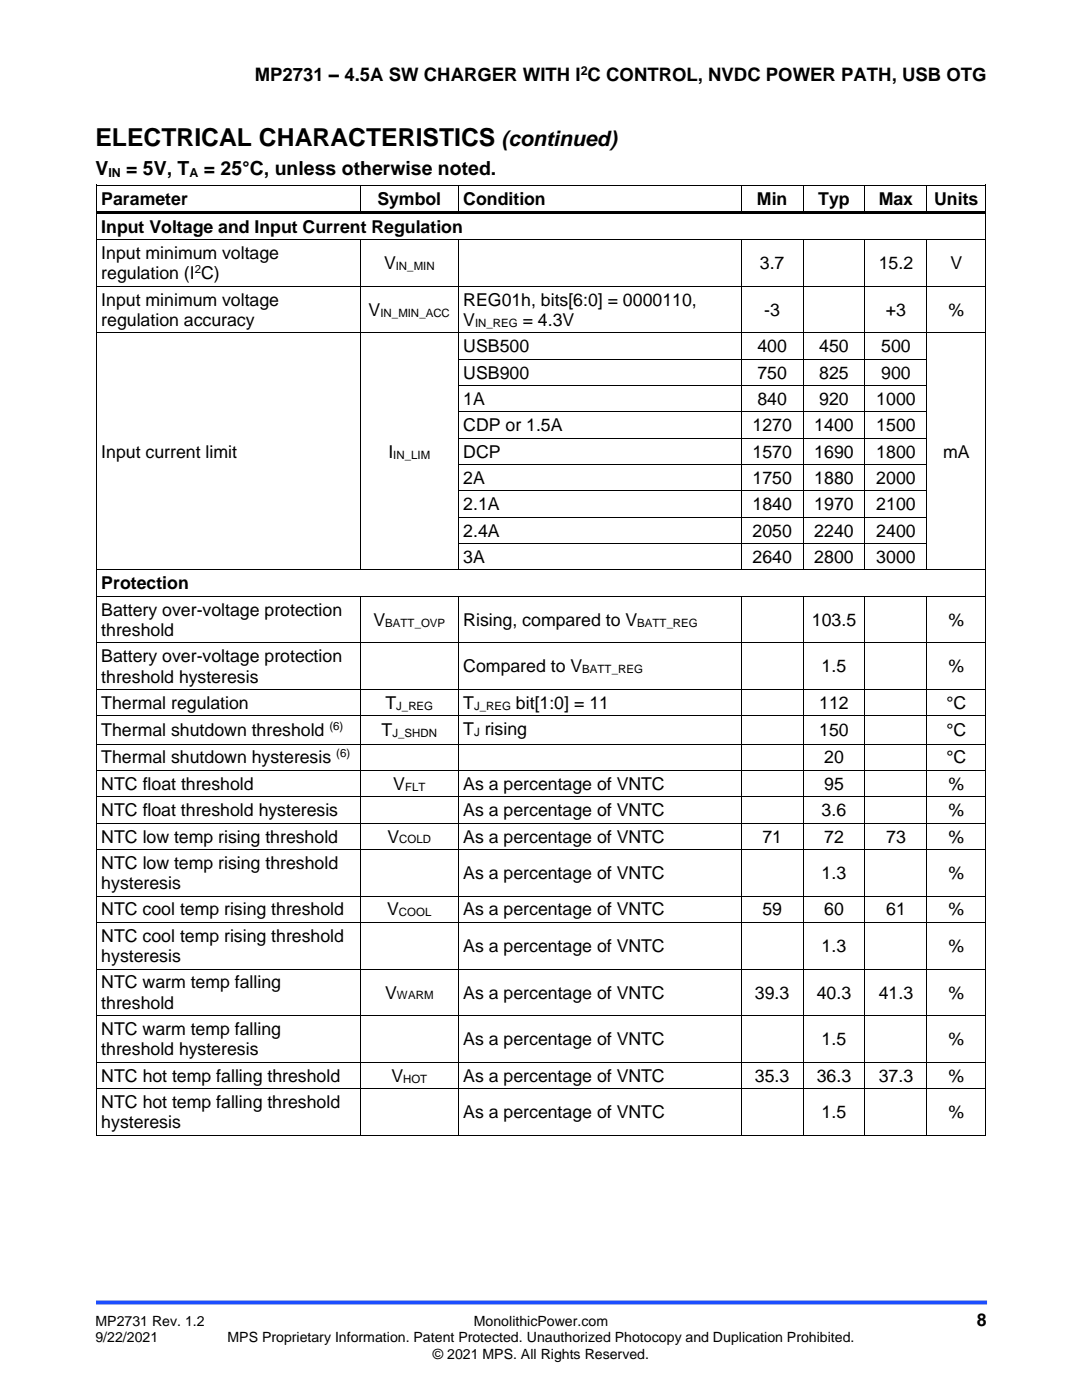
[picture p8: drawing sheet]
<svg xmlns="http://www.w3.org/2000/svg" width="216mm" height="279mm" viewBox="0 0 216 279" stroke-linecap="round" stroke-linejoin="round" font-family="sans-serif">
<defs><g id="words">
<text font-size="4.9" x="19" y="29.2">ELECTRICAL CHARACTERISTICS</text>
<text font-size="4.2" x="100.1" y="29.2">(continued)</text>
<g font-size="3.9">
<text x="19" y="35">V</text>
<text x="25.2" y="35">= 5V, T</text>
<text x="40.7" y="35">= 25°C, unless otherwise noted.</text>
</g>
<text font-size="3.7" x="50.8" y="16.2">MP2731 – 4.5A SW CHARGER WITH I C CONTROL, NVDC POWER PATH, USB OTG</text>
<g font-size="3.5">
<text x="20.2" y="40.8">Parameter</text>
<text x="75.3" y="40.8">Symbol</text>
<text x="92.4" y="40.8">Condition</text>
<text x="151" y="40.8">Min</text>
<text x="163.3" y="40.8">Typ</text>
<text x="175.3" y="40.8">Max</text>
<text x="186.4" y="40.8">Units</text>
<text x="20.2" y="46.4">Input Voltage and Input Current Regulation</text>
<text x="20.2" y="51.7">Input minimum voltage</text>
<text x="76.6" y="53.7">V</text>
<text x="151.6" y="53.7">3.7</text>
<text x="175.3" y="53.7">15.2</text>
<text x="189.6" y="53.7">V</text>
<text x="20.2" y="55.7">regulation (I C)</text>
<text x="20.2" y="61">Input minimum voltage</text>
<text x="20.2" y="65.1">regulation accuracy</text>
<text x="73.6" y="63">V</text>
<text x="92.4" y="61">REG01h, bits[6:0] = 0000110,</text>
<text x="92.4" y="65.1">V</text>
<text x="104.3" y="65.1">= 4.3V</text>
<text x="152.5" y="63">-3</text>
<text x="176.8" y="63">+3</text>
<text x="189.3" y="63">%</text>
<text x="92.4" y="70.3">USB500</text>
<text x="151.1" y="70.3">400</text>
<text x="163.5" y="70.3">450</text>
<text x="175.8" y="70.3">500</text>
<text x="92.4" y="75.6">USB900</text>
<text x="151.1" y="75.6">750</text>
<text x="163.5" y="75.6">825</text>
<text x="175.8" y="75.6">900</text>
<text x="92.4" y="80.8">1A</text>
<text x="151.1" y="80.8">840</text>
<text x="163.5" y="80.8">920</text>
<text x="174.9" y="80.8">1000</text>
<text x="92.4" y="86.1">CDP or 1.5A</text>
<text x="150.1" y="86.1">1270</text>
<text x="162.5" y="86.1">1400</text>
<text x="174.9" y="86.1">1500</text>
<text x="20.2" y="91.3">Input current limit</text>
<text x="77.5" y="91.3">I</text>
<text x="92.4" y="91.3">DCP</text>
<text x="150.1" y="91.3">1570</text>
<text x="162.5" y="91.3">1690</text>
<text x="174.9" y="91.3">1800</text>
<text x="188.2" y="91.3">mA</text>
<text x="92.4" y="96.6">2A</text>
<text x="92.4" y="101.8">2.1A</text>
<text x="150.1" y="96.6">1750</text>
<text x="150.1" y="101.8">1840</text>
<text x="162.5" y="96.6">1880</text>
<text x="162.5" y="101.8">1970</text>
<text x="174.9" y="96.6">2000</text>
<text x="174.9" y="101.8">2100</text>
<text x="92.4" y="107.1">2.4A</text>
<text x="150.1" y="107.1">2050</text>
<text x="162.5" y="107.1">2240</text>
<text x="174.9" y="107.1">2400</text>
<text x="92.4" y="112.4">3A</text>
<text x="150.1" y="112.4">2640</text>
<text x="162.5" y="112.4">2800</text>
<text x="174.9" y="112.4">3000</text>
<text x="20.2" y="117.6">Protection</text>
<text x="20.2" y="122.9">Battery over-voltage protection</text>
<text x="74.5" y="124.9">V</text>
<text x="92.4" y="124.9">Rising, compared to V</text>
<text x="162" y="124.9">103.5</text>
<text x="189.3" y="124.9">%</text>
<text x="20.2" y="126.9">threshold</text>
<text x="20.2" y="132.2">Battery over-voltage protection</text>
<text x="20.2" y="136.2">threshold hysteresis</text>
<text x="92.4" y="134.2">Compared to V</text>
<text x="163.9" y="134.2">1.5</text>
<text x="189.3" y="134.2">%</text>
<text x="20.2" y="141.5">Thermal regulation</text>
<text x="76.9" y="141.5">T</text>
<text x="92.4" y="141.5">T</text>
<text x="102.9" y="141.5">bit[1:0] = 11</text>
<text x="163.5" y="141.5">112</text>
<text x="188.8" y="141.5">°C</text>
<text x="20.2" y="146.9">Thermal shutdown threshold</text>
<text x="76.1" y="146.9">T</text>
<text x="92.4" y="146.7">T rising</text>
<text x="163.5" y="146.9">150</text>
<text x="188.8" y="146.9">°C</text>
<text x="20.2" y="152.4">Thermal shutdown hysteresis</text>
<text x="164.5" y="152.4">20</text>
<text x="188.8" y="152.4">°C</text>
<text x="20.2" y="157.6">NTC float threshold</text>
<text x="78.5" y="157.6">V</text>
<text x="92.4" y="157.6">As a percentage of VNTC</text>
<text x="164.5" y="157.6">95</text>
<text x="189.3" y="157.6">%</text>
<text x="20.2" y="162.9">NTC float threshold hysteresis</text>
<text x="92.4" y="162.9">As a percentage of VNTC</text>
<text x="163.9" y="162.9">3.6</text>
<text x="189.3" y="162.9">%</text>
<text x="20.2" y="168.1">NTC low temp rising threshold</text>
<text x="20.2" y="173.4">NTC low temp rising threshold</text>
<text x="77.3" y="168.1">V</text>
<text x="92.4" y="168.1">As a percentage of VNTC</text>
<text x="152.1" y="168.1">71</text>
<text x="164.5" y="168.1">72</text>
<text x="176.8" y="168.1">73</text>
<text x="189.3" y="168.1">%</text>
<text x="20.2" y="177.5">hysteresis</text>
<text x="92.4" y="175.4">As a percentage of VNTC</text>
<text x="163.9" y="175.4">1.3</text>
<text x="189.3" y="175.4">%</text>
<text x="20.2" y="182.7">NTC cool temp rising threshold</text>
<text x="77.3" y="182.7">V</text>
<text x="92.4" y="182.7">As a percentage of VNTC</text>
<text x="152.1" y="182.7">59</text>
<text x="164.5" y="182.7">60</text>
<text x="176.8" y="182.7">61</text>
<text x="189.3" y="182.7">%</text>
<text x="20.2" y="188">NTC cool temp rising threshold</text>
<text x="92.4" y="190">As a percentage of VNTC</text>
<text x="163.9" y="190">1.3</text>
<text x="189.3" y="190">%</text>
<text x="20.2" y="192">hysteresis</text>
<text x="20.2" y="197.3">NTC warm temp falling</text>
<text x="20.2" y="201.3">threshold</text>
<text x="76.9" y="199.3">V</text>
<text x="92.4" y="199.3">As a percentage of VNTC</text>
<text x="150.6" y="199.3">39.3</text>
<text x="163" y="199.3">40.3</text>
<text x="175.3" y="199.3">41.3</text>
<text x="189.3" y="199.3">%</text>
<text x="20.2" y="206.6">NTC warm temp falling</text>
<text x="92.4" y="208.6">As a percentage of VNTC</text>
<text x="163.9" y="208.6">1.5</text>
<text x="189.3" y="208.6">%</text>
<text x="20.2" y="210.6">threshold hysteresis</text>
<text x="20.2" y="215.9">NTC hot temp falling threshold</text>
<text x="78.1" y="215.9">V</text>
<text x="92.4" y="215.9">As a percentage of VNTC</text>
<text x="150.6" y="215.9">35.3</text>
<text x="163" y="215.9">36.3</text>
<text x="175.3" y="215.9">37.3</text>
<text x="189.3" y="215.9">%</text>
<text x="20.2" y="221.2">NTC hot temp falling threshold</text>
<text x="20.2" y="225.2">hysteresis</text>
<text x="92.4" y="223.2">As a percentage of VNTC</text>
<text x="163.9" y="223.2">1.5</text>
<text x="189.3" y="223.2">%</text>
<text x="194.9" y="264.5">8</text>
</g>
<g font-size="2.8">
<text x="19" y="264.5">MP2731 Rev. 1.2</text>
<text x="19" y="267.9">9/22/2021</text>
<text x="45.4" y="267.9">MPS Proprietary Information. Patent Protected. Unauthorized Photocopy and Duplication Prohibited.</text>
<text x="94.6" y="264.5">MonolithicPower.com</text>
<text x="86.4" y="271.2">© 2021 MPS. All Rights Reserved.</text>
</g>
<g font-size="2.5">
<text x="115.9" y="14.9">2</text>
<text x="21.6" y="35.3">IN</text>
<text x="37.8" y="35.3">A</text>
</g>
<g font-size="2.3">
<text x="79" y="53.9">IN_MIN</text>
<text x="38.9" y="54.5">2</text>
<text x="75.9" y="63.2">IN_MIN_ACC</text>
<text x="94.8" y="65.2">IN_REG</text>
<text x="78.5" y="91.5">IN_LIM</text>
<text x="76.9" y="125.1">BATT_OVP</text>
<text x="127.2" y="125.1">BATT_REG</text>
<text x="116.2" y="134.4">BATT_REG</text>
<text x="79.1" y="141.7">J_REG</text>
<text x="94.6" y="141.7">J_REG</text>
<text x="65.7" y="145.7">(6)</text>
<text x="78.3" y="147.1">J_SHDN</text>
<text x="94.6" y="146.9">J</text>
<text x="67.1" y="151.1">(6)</text>
<text x="80.8" y="157.8">FLT</text>
<text x="79.7" y="168.3">COLD</text>
<text x="79.6" y="182.9">COOL</text>
<text x="79.2" y="199.5">WARM</text>
<text x="80.4" y="216.1">HOT</text>
</g>
</g></defs>
<path d="M19.2 259.9h177.8" fill="none" stroke="#1c4eff" stroke-width=".79" stroke-linecap="butt"/>
<g fill="#000">
<path d="M19.1 36.9h.2v.6h-.2z" fill-rule="evenodd"/>
<path d="M19.1 36.9h.2v.1h-.2z" fill-rule="evenodd"/>
<path d="M71.9 37h.2v.5h-.2z" fill-rule="evenodd"/>
<path d="M71.9 36.9h.2v.1h-.2z" fill-rule="evenodd"/>
<path d="M91.3 37h.2v.5h-.2z" fill-rule="evenodd"/>
<path d="M91.3 36.9h.2v.1h-.2z" fill-rule="evenodd"/>
<path d="M147.8 37h.2v.5h-.2z" fill-rule="evenodd"/>
<path d="M147.8 36.9h.2v.1h-.2z" fill-rule="evenodd"/>
<path d="M160.2 37h.1v.5h-.1z" fill-rule="evenodd"/>
<path d="M160.2 36.9h.1v.1h-.1z" fill-rule="evenodd"/>
<path d="M172.5 37h.2v.5h-.2z" fill-rule="evenodd"/>
<path d="M172.5 36.9h.2v.1h-.2z" fill-rule="evenodd"/>
<path d="M184.8 37h.2v.5h-.2z" fill-rule="evenodd"/>
<path d="M184.8 36.9h.2v.1h-.2z" fill-rule="evenodd"/>
<path d="M196.6 36.9h.2v.6h-.2z" fill-rule="evenodd"/>
<path d="M196.6 36.9h.2v.1h-.2z" fill-rule="evenodd"/>
<path d="M19.1 42.1h.2v1h-.2z" fill-rule="evenodd"/>
<path d="M19.1 47.7h.2v.7h-.2z" fill-rule="evenodd"/>
<path d="M19.1 57h.2v.7h-.2z" fill-rule="evenodd"/>
<path d="M19.3 42.1h52.6v.5h-52.6z" fill-rule="evenodd"/>
<path d="M71.9 42.1h.5v.5h-.5z" fill-rule="evenodd"/>
<path d="M71.9 47.9h.2v.5h-.2z" fill-rule="evenodd"/>
<path d="M71.9 47.7h.2v.2h-.2z" fill-rule="evenodd"/>
<path d="M71.9 57h.2v.7h-.2z" fill-rule="evenodd"/>
<path d="M72.4 42.1h18.9v.5h-18.9z" fill-rule="evenodd"/>
<path d="M91.3 42.1h.5v.5h-.5z" fill-rule="evenodd"/>
<path d="M91.3 47.9h.2v.5h-.2z" fill-rule="evenodd"/>
<path d="M91.3 47.7h.2v.2h-.2z" fill-rule="evenodd"/>
<path d="M91.3 57h.2v.7h-.2z" fill-rule="evenodd"/>
<path d="M91.8 42.1h56v.5h-56z" fill-rule="evenodd"/>
<path d="M147.8 42.1h.5v.5h-.5z" fill-rule="evenodd"/>
<path d="M147.8 47.9h.2v.5h-.2z" fill-rule="evenodd"/>
<path d="M147.8 47.7h.2v.2h-.2z" fill-rule="evenodd"/>
<path d="M147.8 57h.2v.7h-.2z" fill-rule="evenodd"/>
<path d="M148.3 42.1h11.9v.5h-11.9z" fill-rule="evenodd"/>
<path d="M160.2 42.1h.5v.5h-.5z" fill-rule="evenodd"/>
<path d="M160.2 47.9h.1v.5h-.1z" fill-rule="evenodd"/>
<path d="M160.2 47.7h.1v.2h-.1z" fill-rule="evenodd"/>
<path d="M160.2 57h.1v.7h-.1z" fill-rule="evenodd"/>
<path d="M160.7 42.1h11.8v.5h-11.8z" fill-rule="evenodd"/>
<path d="M172.5 42.1h.5v.5h-.5z" fill-rule="evenodd"/>
<path d="M172.5 47.9h.2v.5h-.2z" fill-rule="evenodd"/>
<path d="M172.5 47.7h.2v.2h-.2z" fill-rule="evenodd"/>
<path d="M172.5 57h.2v.7h-.2z" fill-rule="evenodd"/>
<path d="M173 42.1h11.8v.5h-11.8z" fill-rule="evenodd"/>
<path d="M184.8 42.1h.6v.5h-.6z" fill-rule="evenodd"/>
<path d="M184.8 47.9h.2v.5h-.2z" fill-rule="evenodd"/>
<path d="M184.8 47.7h.2v.2h-.2z" fill-rule="evenodd"/>
<path d="M184.8 57h.2v.7h-.2z" fill-rule="evenodd"/>
<path d="M185.4 42.1h11.2v.5h-11.2z" fill-rule="evenodd"/>
<path d="M196.6 42.1h.2v1h-.2z" fill-rule="evenodd"/>
<path d="M196.6 47.7h.2v.7h-.2z" fill-rule="evenodd"/>
<path d="M196.6 57h.2v.7h-.2z" fill-rule="evenodd"/>
<path d="M19.1 66.3h.2v.7h-.2z" fill-rule="evenodd"/>
<path d="M19.1 71.6h.2v.7h-.2z" fill-rule="evenodd"/>
<path d="M19.1 76.9h.2v.7h-.2z" fill-rule="evenodd"/>
<path d="M71.9 66.3h.2v.7h-.2z" fill-rule="evenodd"/>
<path d="M71.9 71.6h.2v.7h-.2z" fill-rule="evenodd"/>
<path d="M71.9 76.9h.2v.7h-.2z" fill-rule="evenodd"/>
<path d="M91.3 66.3h.2v.7h-.2z" fill-rule="evenodd"/>
<path d="M91.3 71.6h.2v.7h-.2z" fill-rule="evenodd"/>
<path d="M91.3 76.9h.2v.7h-.2z" fill-rule="evenodd"/>
<path d="M147.8 66.3h.2v.7h-.2z" fill-rule="evenodd"/>
<path d="M147.8 71.6h.2v.7h-.2z" fill-rule="evenodd"/>
<path d="M147.8 76.9h.2v.7h-.2z" fill-rule="evenodd"/>
<path d="M160.2 66.3h.1v.7h-.1z" fill-rule="evenodd"/>
<path d="M160.2 71.6h.1v.7h-.1z" fill-rule="evenodd"/>
<path d="M160.2 76.9h.1v.7h-.1z" fill-rule="evenodd"/>
<path d="M172.5 66.3h.2v.7h-.2z" fill-rule="evenodd"/>
<path d="M172.5 71.6h.2v.7h-.2z" fill-rule="evenodd"/>
<path d="M172.5 76.9h.2v.7h-.2z" fill-rule="evenodd"/>
<path d="M184.8 66.3h.2v.7h-.2z" fill-rule="evenodd"/>
<path d="M184.8 71.6h.2v.7h-.2z" fill-rule="evenodd"/>
<path d="M184.8 76.9h.2v.7h-.2z" fill-rule="evenodd"/>
<path d="M196.6 66.3h.2v.7h-.2z" fill-rule="evenodd"/>
<path d="M196.6 71.6h.2v.7h-.2z" fill-rule="evenodd"/>
<path d="M196.6 76.9h.2v.7h-.2z" fill-rule="evenodd"/>
<path d="M19.1 82.1h.2v.7h-.2z" fill-rule="evenodd"/>
<path d="M19.1 87.4h.2v.7h-.2z" fill-rule="evenodd"/>
<path d="M19.1 92.6h.2v.7h-.2z" fill-rule="evenodd"/>
<path d="M19.1 97.9h.2v.7h-.2z" fill-rule="evenodd"/>
<path d="M71.9 82.1h.2v.7h-.2z" fill-rule="evenodd"/>
<path d="M71.9 87.4h.2v.7h-.2z" fill-rule="evenodd"/>
<path d="M71.9 92.6h.2v.7h-.2z" fill-rule="evenodd"/>
<path d="M71.9 97.9h.2v.7h-.2z" fill-rule="evenodd"/>
<path d="M91.3 82.1h.2v.7h-.2z" fill-rule="evenodd"/>
<path d="M91.3 87.4h.2v.7h-.2z" fill-rule="evenodd"/>
<path d="M91.3 92.6h.2v.7h-.2z" fill-rule="evenodd"/>
<path d="M91.3 97.9h.2v.7h-.2z" fill-rule="evenodd"/>
<path d="M147.8 82.1h.2v.7h-.2z" fill-rule="evenodd"/>
<path d="M147.8 87.4h.2v.7h-.2z" fill-rule="evenodd"/>
<path d="M147.8 92.6h.2v.7h-.2z" fill-rule="evenodd"/>
<path d="M147.8 97.9h.2v.7h-.2z" fill-rule="evenodd"/>
<path d="M160.2 82.1h.1v.7h-.1z" fill-rule="evenodd"/>
<path d="M160.2 87.4h.1v.7h-.1z" fill-rule="evenodd"/>
<path d="M160.2 92.6h.1v.7h-.1z" fill-rule="evenodd"/>
<path d="M160.2 97.9h.1v.7h-.1z" fill-rule="evenodd"/>
<path d="M172.5 82.1h.2v.7h-.2z" fill-rule="evenodd"/>
<path d="M172.5 87.4h.2v.7h-.2z" fill-rule="evenodd"/>
<path d="M172.5 92.6h.2v.7h-.2z" fill-rule="evenodd"/>
<path d="M172.5 97.9h.2v.7h-.2z" fill-rule="evenodd"/>
<path d="M184.8 82.1h.2v.7h-.2z" fill-rule="evenodd"/>
<path d="M184.8 87.4h.2v.7h-.2z" fill-rule="evenodd"/>
<path d="M184.8 92.6h.2v.7h-.2z" fill-rule="evenodd"/>
<path d="M184.8 97.9h.2v.7h-.2z" fill-rule="evenodd"/>
<path d="M196.6 82.1h.2v.7h-.2z" fill-rule="evenodd"/>
<path d="M196.6 87.4h.2v.7h-.2z" fill-rule="evenodd"/>
<path d="M196.6 92.6h.2v.7h-.2z" fill-rule="evenodd"/>
<path d="M196.6 97.9h.2v.7h-.2z" fill-rule="evenodd"/>
<path d="M19.1 103.2h.2v.7h-.2z" fill-rule="evenodd"/>
<path d="M19.1 108.4h.2v.7h-.2z" fill-rule="evenodd"/>
<path d="M19.1 113.7h.2v.6h-.2z" fill-rule="evenodd"/>
<path d="M19.1 118.9h.2v.7h-.2z" fill-rule="evenodd"/>
<path d="M71.9 103.2h.2v.7h-.2z" fill-rule="evenodd"/>
<path d="M71.9 108.4h.2v.7h-.2z" fill-rule="evenodd"/>
<path d="M71.9 113.7h.2v.1h-.2z" fill-rule="evenodd"/>
<path d="M71.9 119.1h.2v.5h-.2z" fill-rule="evenodd"/>
<path d="M71.9 118.9h.2v.2h-.2z" fill-rule="evenodd"/>
<path d="M91.3 103.2h.2v.7h-.2z" fill-rule="evenodd"/>
<path d="M91.3 108.4h.2v.7h-.2z" fill-rule="evenodd"/>
<path d="M91.3 113.7h.2v.1h-.2z" fill-rule="evenodd"/>
<path d="M91.3 119.1h.2v.5h-.2z" fill-rule="evenodd"/>
<path d="M91.3 118.9h.2v.2h-.2z" fill-rule="evenodd"/>
<path d="M147.8 103.2h.2v.7h-.2z" fill-rule="evenodd"/>
<path d="M147.8 108.4h.2v.7h-.2z" fill-rule="evenodd"/>
<path d="M147.8 113.7h.2v.1h-.2z" fill-rule="evenodd"/>
<path d="M147.8 119.1h.2v.5h-.2z" fill-rule="evenodd"/>
<path d="M147.8 118.9h.2v.2h-.2z" fill-rule="evenodd"/>
<path d="M160.2 103.2h.1v.7h-.1z" fill-rule="evenodd"/>
<path d="M160.2 108.4h.1v.7h-.1z" fill-rule="evenodd"/>
<path d="M160.2 113.7h.1v.1h-.1z" fill-rule="evenodd"/>
<path d="M160.2 119.1h.1v.5h-.1z" fill-rule="evenodd"/>
<path d="M160.2 118.9h.1v.2h-.1z" fill-rule="evenodd"/>
<path d="M172.5 103.2h.2v.7h-.2z" fill-rule="evenodd"/>
<path d="M172.5 108.4h.2v.7h-.2z" fill-rule="evenodd"/>
<path d="M172.5 113.7h.2v.1h-.2z" fill-rule="evenodd"/>
<path d="M172.5 119.1h.2v.5h-.2z" fill-rule="evenodd"/>
<path d="M172.5 118.9h.2v.2h-.2z" fill-rule="evenodd"/>
<path d="M184.8 103.2h.2v.7h-.2z" fill-rule="evenodd"/>
<path d="M184.8 108.4h.2v.7h-.2z" fill-rule="evenodd"/>
<path d="M184.8 113.7h.2v.1h-.2z" fill-rule="evenodd"/>
<path d="M184.8 119.1h.2v.5h-.2z" fill-rule="evenodd"/>
<path d="M184.8 118.9h.2v.2h-.2z" fill-rule="evenodd"/>
<path d="M196.6 103.2h.2v.7h-.2z" fill-rule="evenodd"/>
<path d="M196.6 108.4h.2v.7h-.2z" fill-rule="evenodd"/>
<path d="M196.6 113.7h.2v.6h-.2z" fill-rule="evenodd"/>
<path d="M196.6 118.9h.2v.7h-.2z" fill-rule="evenodd"/>
<path d="M19.1 128.2h.2v.7h-.2z" fill-rule="evenodd"/>
<path d="M19.1 137.5h.2v.7h-.2z" fill-rule="evenodd"/>
<path d="M71.9 128.2h.2v.7h-.2z" fill-rule="evenodd"/>
<path d="M71.9 137.5h.2v.7h-.2z" fill-rule="evenodd"/>
<path d="M91.3 128.2h.2v.7h-.2z" fill-rule="evenodd"/>
<path d="M91.3 137.5h.2v.7h-.2z" fill-rule="evenodd"/>
<path d="M147.8 128.2h.2v.7h-.2z" fill-rule="evenodd"/>
<path d="M147.8 137.5h.2v.7h-.2z" fill-rule="evenodd"/>
<path d="M160.2 128.2h.1v.7h-.1z" fill-rule="evenodd"/>
<path d="M160.2 137.5h.1v.7h-.1z" fill-rule="evenodd"/>
<path d="M172.5 128.2h.2v.7h-.2z" fill-rule="evenodd"/>
<path d="M172.5 137.5h.2v.7h-.2z" fill-rule="evenodd"/>
<path d="M184.8 128.2h.2v.7h-.2z" fill-rule="evenodd"/>
<path d="M184.8 137.5h.2v.7h-.2z" fill-rule="evenodd"/>
<path d="M196.6 128.2h.2v.7h-.2z" fill-rule="evenodd"/>
<path d="M196.6 137.5h.2v.7h-.2z" fill-rule="evenodd"/>
<path d="M19.1 142.8h.2v.7h-.2z" fill-rule="evenodd"/>
<path d="M19.1 148.4h.2v.7h-.2z" fill-rule="evenodd"/>
<path d="M19.1 153.7h.2v.7h-.2z" fill-rule="evenodd"/>
<path d="M19.1 158.9h.2v.7h-.2z" fill-rule="evenodd"/>
<path d="M71.9 142.8h.2v.7h-.2z" fill-rule="evenodd"/>
<path d="M71.9 148.4h.2v.7h-.2z" fill-rule="evenodd"/>
<path d="M71.9 153.7h.2v.7h-.2z" fill-rule="evenodd"/>
<path d="M71.9 158.9h.2v.7h-.2z" fill-rule="evenodd"/>
<path d="M91.3 142.8h.2v.7h-.2z" fill-rule="evenodd"/>
<path d="M91.3 148.4h.2v.7h-.2z" fill-rule="evenodd"/>
<path d="M91.3 153.7h.2v.7h-.2z" fill-rule="evenodd"/>
<path d="M91.3 158.9h.2v.7h-.2z" fill-rule="evenodd"/>
<path d="M147.8 142.8h.2v.7h-.2z" fill-rule="evenodd"/>
<path d="M147.8 148.4h.2v.7h-.2z" fill-rule="evenodd"/>
<path d="M147.8 153.7h.2v.7h-.2z" fill-rule="evenodd"/>
<path d="M147.8 158.9h.2v.7h-.2z" fill-rule="evenodd"/>
<path d="M160.2 142.8h.1v.7h-.1z" fill-rule="evenodd"/>
<path d="M160.2 148.4h.1v.7h-.1z" fill-rule="evenodd"/>
<path d="M160.2 153.7h.1v.7h-.1z" fill-rule="evenodd"/>
<path d="M160.2 158.9h.1v.7h-.1z" fill-rule="evenodd"/>
<path d="M172.5 142.8h.2v.7h-.2z" fill-rule="evenodd"/>
<path d="M172.5 148.4h.2v.7h-.2z" fill-rule="evenodd"/>
<path d="M172.5 153.7h.2v.7h-.2z" fill-rule="evenodd"/>
<path d="M172.5 158.9h.2v.7h-.2z" fill-rule="evenodd"/>
<path d="M184.8 142.8h.2v.7h-.2z" fill-rule="evenodd"/>
<path d="M184.8 148.4h.2v.7h-.2z" fill-rule="evenodd"/>
<path d="M184.8 153.7h.2v.7h-.2z" fill-rule="evenodd"/>
<path d="M184.8 158.9h.2v.7h-.2z" fill-rule="evenodd"/>
<path d="M196.6 142.8h.2v.7h-.2z" fill-rule="evenodd"/>
<path d="M196.6 148.4h.2v.7h-.2z" fill-rule="evenodd"/>
<path d="M196.6 153.7h.2v.7h-.2z" fill-rule="evenodd"/>
<path d="M196.6 158.9h.2v.7h-.2z" fill-rule="evenodd"/>
<path d="M19.1 164.2h.2v.7h-.2z" fill-rule="evenodd"/>
<path d="M19.1 169.4h.2v.7h-.2z" fill-rule="evenodd"/>
<path d="M19.1 178.7h.2v.7h-.2z" fill-rule="evenodd"/>
<path d="M71.9 164.2h.2v.7h-.2z" fill-rule="evenodd"/>
<path d="M71.9 169.4h.2v.7h-.2z" fill-rule="evenodd"/>
<path d="M71.9 178.7h.2v.7h-.2z" fill-rule="evenodd"/>
<path d="M91.3 164.2h.2v.7h-.2z" fill-rule="evenodd"/>
<path d="M91.3 169.4h.2v.7h-.2z" fill-rule="evenodd"/>
<path d="M91.3 178.7h.2v.7h-.2z" fill-rule="evenodd"/>
<path d="M147.8 164.2h.2v.7h-.2z" fill-rule="evenodd"/>
<path d="M147.8 169.4h.2v.7h-.2z" fill-rule="evenodd"/>
<path d="M147.8 178.7h.2v.7h-.2z" fill-rule="evenodd"/>
<path d="M160.2 164.2h.1v.7h-.1z" fill-rule="evenodd"/>
<path d="M160.2 169.4h.1v.7h-.1z" fill-rule="evenodd"/>
<path d="M160.2 178.7h.1v.7h-.1z" fill-rule="evenodd"/>
<path d="M172.5 164.2h.2v.7h-.2z" fill-rule="evenodd"/>
<path d="M172.5 169.4h.2v.7h-.2z" fill-rule="evenodd"/>
<path d="M172.5 178.7h.2v.7h-.2z" fill-rule="evenodd"/>
<path d="M184.8 164.2h.2v.7h-.2z" fill-rule="evenodd"/>
<path d="M184.8 169.4h.2v.7h-.2z" fill-rule="evenodd"/>
<path d="M184.8 178.7h.2v.7h-.2z" fill-rule="evenodd"/>
<path d="M196.6 164.2h.2v.7h-.2z" fill-rule="evenodd"/>
<path d="M196.6 169.4h.2v.7h-.2z" fill-rule="evenodd"/>
<path d="M196.6 178.7h.2v.7h-.2z" fill-rule="evenodd"/>
<path d="M19.1 184h.2v.7h-.2z" fill-rule="evenodd"/>
<path d="M19.1 193.3h.2v.7h-.2z" fill-rule="evenodd"/>
<path d="M71.9 184h.2v.7h-.2z" fill-rule="evenodd"/>
<path d="M71.9 193.3h.2v.7h-.2z" fill-rule="evenodd"/>
<path d="M91.3 184h.2v.7h-.2z" fill-rule="evenodd"/>
<path d="M91.3 193.3h.2v.7h-.2z" fill-rule="evenodd"/>
<path d="M147.8 184h.2v.7h-.2z" fill-rule="evenodd"/>
<path d="M147.8 193.3h.2v.7h-.2z" fill-rule="evenodd"/>
<path d="M160.2 184h.1v.7h-.1z" fill-rule="evenodd"/>
<path d="M160.2 193.3h.1v.7h-.1z" fill-rule="evenodd"/>
<path d="M172.5 184h.2v.7h-.2z" fill-rule="evenodd"/>
<path d="M172.5 193.3h.2v.7h-.2z" fill-rule="evenodd"/>
<path d="M184.8 184h.2v.7h-.2z" fill-rule="evenodd"/>
<path d="M184.8 193.3h.2v.7h-.2z" fill-rule="evenodd"/>
<path d="M196.6 184h.2v.7h-.2z" fill-rule="evenodd"/>
<path d="M196.6 193.3h.2v.7h-.2z" fill-rule="evenodd"/>
<path d="M19.1 202.6h.2v.7h-.2z" fill-rule="evenodd"/>
<path d="M19.1 211.9h.2v.7h-.2z" fill-rule="evenodd"/>
<path d="M19.1 217.2h.2v.7h-.2z" fill-rule="evenodd"/>
<path d="M71.9 202.6h.2v.7h-.2z" fill-rule="evenodd"/>
<path d="M71.9 211.9h.2v.7h-.2z" fill-rule="evenodd"/>
<path d="M71.9 217.2h.2v.7h-.2z" fill-rule="evenodd"/>
<path d="M91.3 202.6h.2v.7h-.2z" fill-rule="evenodd"/>
<path d="M91.3 211.9h.2v.7h-.2z" fill-rule="evenodd"/>
<path d="M91.3 217.2h.2v.7h-.2z" fill-rule="evenodd"/>
<path d="M147.8 202.6h.2v.7h-.2z" fill-rule="evenodd"/>
<path d="M147.8 211.9h.2v.7h-.2z" fill-rule="evenodd"/>
<path d="M147.8 217.2h.2v.7h-.2z" fill-rule="evenodd"/>
<path d="M160.2 202.6h.1v.7h-.1z" fill-rule="evenodd"/>
<path d="M160.2 211.9h.1v.7h-.1z" fill-rule="evenodd"/>
<path d="M160.2 217.2h.1v.7h-.1z" fill-rule="evenodd"/>
<path d="M172.5 202.6h.2v.7h-.2z" fill-rule="evenodd"/>
<path d="M172.5 211.9h.2v.7h-.2z" fill-rule="evenodd"/>
<path d="M172.5 217.2h.2v.7h-.2z" fill-rule="evenodd"/>
<path d="M184.8 202.6h.2v.7h-.2z" fill-rule="evenodd"/>
<path d="M184.8 211.9h.2v.7h-.2z" fill-rule="evenodd"/>
<path d="M184.8 217.2h.2v.7h-.2z" fill-rule="evenodd"/>
<path d="M196.6 202.6h.2v.7h-.2z" fill-rule="evenodd"/>
<path d="M196.6 211.9h.2v.7h-.2z" fill-rule="evenodd"/>
<path d="M196.6 217.2h.2v.7h-.2z" fill-rule="evenodd"/>
<path d="M19.1 226.5h.2v.2h-.2z" fill-rule="evenodd"/>
<path d="M19.1 226.5h.2v.2h-.2z" fill-rule="evenodd"/>
<path d="M71.9 226.5h.2v.2h-.2z" fill-rule="evenodd"/>
<path d="M91.3 226.5h.2v.2h-.2z" fill-rule="evenodd"/>
<path d="M147.8 226.5h.2v.2h-.2z" fill-rule="evenodd"/>
<path d="M160.2 226.5h.1v.2h-.1z" fill-rule="evenodd"/>
<path d="M172.5 226.5h.2v.2h-.2z" fill-rule="evenodd"/>
<path d="M184.8 226.5h.2v.2h-.2z" fill-rule="evenodd"/>
<path d="M196.6 226.5h.2v.2h-.2z" fill-rule="evenodd"/>
<path d="M196.6 226.5h.2v.2h-.2z" fill-rule="evenodd"/>
</g>
<g fill="none" stroke="#000" stroke-width=".2">
<path d="M19.2 37.5v4.6M19.3 36.9h52.6M72 37.5v4.6M72.1 36.9h19.2M91.4 37.5v4.6M91.5 36.9h56.3M147.9 37.5v4.6M148 36.9h12.2M160.2 37.5v4.6M160.3 36.9h12.2M172.6 37.5v4.6M172.7 36.9h12.1"/>
<path d="M184.9 37.5v4.6M185 36.9h11.6M196.7 37.5v4.6M19.2 43.1v4.6M19.2 48.4v8.6M19.2 57.7v8.6M19.3 47.8h52.6M19.3 57.1h52.6M72 48.4v8.6M72 57.7v8.6M72.1 47.8h19.2M72.1 57.1h19.2"/>
<path d="M91.4 48.4v8.6M91.4 57.7v8.6M91.5 47.8h56.3M91.5 57.1h56.3M147.9 48.4v8.6M147.9 57.7v8.6M148 47.8h12.2M148 57.1h12.2M160.2 48.4v8.6M160.2 57.7v8.6M160.3 47.8h12.2M160.3 57.1h12.2"/>
<path d="M172.6 48.4v8.6M172.6 57.7v8.6M172.7 47.8h12.1M172.7 57.1h12.1M184.9 48.4v8.6M184.9 57.7v8.6M185 47.8h11.6M185 57.1h11.6M196.7 43.1v4.6M196.7 48.4v8.6M196.7 57.7v8.6M19.2 67v4.6"/>
<path d="M19.2 72.3v4.6M19.2 77.6v4.5M19.3 66.4h52.6M72 67v4.6M72 72.3v4.6M72 77.6v4.5M72.1 66.4h19.2M91.4 67v4.6M91.4 72.3v4.6M91.4 77.6v4.5M91.5 66.4h56.3M91.5 71.7h56.3"/>
<path d="M91.5 76.9h56.3M147.9 67v4.6M147.9 72.3v4.6M147.9 77.6v4.5M148 66.4h12.2M148 71.7h12.2M148 76.9h12.2M160.2 67v4.6M160.2 72.3v4.6M160.2 77.6v4.5M160.3 66.4h12.2M160.3 71.7h12.2"/>
<path d="M160.3 76.9h12.2M172.6 67v4.6M172.6 72.3v4.6M172.6 77.6v4.5M172.7 66.4h12.1M172.7 71.7h12.1M172.7 76.9h12.1M184.9 67v4.6M184.9 72.3v4.6M184.9 77.6v4.5M185 66.4h11.6M196.7 67v4.6"/>
<path d="M196.7 72.3v4.6M196.7 77.6v4.5M19.2 82.8v4.6M19.2 88.1v4.5M19.2 93.3v4.6M19.2 98.6v4.6M72 82.8v4.6M72 88.1v4.5M72 93.3v4.6M72 98.6v4.6M91.4 82.8v4.6M91.4 88.1v4.5"/>
<path d="M91.4 93.3v4.6M91.4 98.6v4.6M91.5 82.2h56.3M91.5 87.5h56.3M91.5 92.7h56.3M91.5 98h56.3M147.9 82.8v4.6M147.9 88.1v4.5M147.9 93.3v4.6M147.9 98.6v4.6M148 82.2h12.2M148 87.5h12.2"/>
<path d="M148 92.7h12.2M148 98h12.2M160.2 82.8v4.6M160.2 88.1v4.5M160.2 93.3v4.6M160.2 98.6v4.6M160.3 82.2h12.2M160.3 87.5h12.2M160.3 92.7h12.2M160.3 98h12.2M172.6 82.8v4.6M172.6 88.1v4.5"/>
<path d="M172.6 93.3v4.6M172.6 98.6v4.6M172.7 82.2h12.1M172.7 87.5h12.1M172.7 92.7h12.1M172.7 98h12.1M184.9 82.8v4.6M184.9 88.1v4.5M184.9 93.3v4.6M184.9 98.6v4.6M196.7 82.8v4.6M196.7 88.1v4.5"/>
<path d="M196.7 93.3v4.6M196.7 98.6v4.6M19.2 103.9v4.5M19.2 109.1v4.6M19.2 114.3v4.6M19.2 119.6v8.6M19.3 113.7h52.6M19.3 119h52.6M72 103.9v4.5M72 109.1v4.6M72 119.6v8.6M72.1 113.7h19.2"/>
<path d="M72.1 119h19.2M91.4 103.9v4.5M91.4 109.1v4.6M91.4 119.6v8.6M91.5 103.2h56.3M91.5 108.5h56.3M91.5 113.7h56.3M91.5 119h56.3M147.9 103.9v4.5M147.9 109.1v4.6M147.9 119.6v8.6M148 103.2h12.2"/>
<path d="M148 108.5h12.2M148 113.7h12.2M148 119h12.2M160.2 103.9v4.5M160.2 109.1v4.6M160.2 119.6v8.6M160.3 103.2h12.2M160.3 108.5h12.2M160.3 113.7h12.2M160.3 119h12.2M172.6 103.9v4.5M172.6 109.1v4.6"/>
<path d="M172.6 119.6v8.6M172.7 103.2h12.1M172.7 108.5h12.1M172.7 113.7h12.1M172.7 119h12.1M184.9 103.9v4.5M184.9 109.1v4.6M184.9 119.6v8.6M185 113.7h11.6M185 119h11.6M196.7 103.9v4.5M196.7 109.1v4.6"/>
<path d="M196.7 114.3v4.6M196.7 119.6v8.6M19.2 128.9v8.6M19.2 138.2v4.6M19.3 128.3h52.6M19.3 137.6h52.6M72 128.9v8.6M72 138.2v4.6M72.1 128.3h19.2M72.1 137.6h19.2M91.4 128.9v8.6M91.4 138.2v4.6"/>
<path d="M91.5 128.3h56.3M91.5 137.6h56.3M147.9 128.9v8.6M147.9 138.2v4.6M148 128.3h12.2M148 137.6h12.2M160.2 128.9v8.6M160.2 138.2v4.6M160.3 128.3h12.2M160.3 137.6h12.2M172.6 128.9v8.6M172.6 138.2v4.6"/>
<path d="M172.7 128.3h12.1M172.7 137.6h12.1M184.9 128.9v8.6M184.9 138.2v4.6M185 128.3h11.6M185 137.6h11.6M196.7 128.9v8.6M196.7 138.2v4.6M19.2 143.5v4.9M19.2 149.1v4.6M19.2 154.4v4.5M19.2 159.6v4.6"/>
<path d="M19.3 142.9h52.6M19.3 148.5h52.6M19.3 153.7h52.6M19.3 159h52.6M72 143.5v4.9M72 149.1v4.6M72 154.4v4.5M72 159.6v4.6M72.1 142.9h19.2M72.1 148.5h19.2M72.1 153.7h19.2M72.1 159h19.2"/>
<path d="M91.4 143.5v4.9M91.4 149.1v4.6M91.4 154.4v4.5M91.4 159.6v4.6M91.5 142.9h56.3M91.5 148.5h56.3M91.5 153.7h56.3M91.5 159h56.3M147.9 143.5v4.9M147.9 149.1v4.6M147.9 154.4v4.5M147.9 159.6v4.6"/>
<path d="M148 142.9h12.2M148 148.5h12.2M148 153.7h12.2M148 159h12.2M160.2 143.5v4.9M160.2 149.1v4.6M160.2 154.4v4.5M160.2 159.6v4.6M160.3 142.9h12.2M160.3 148.5h12.2M160.3 153.7h12.2M160.3 159h12.2"/>
<path d="M172.6 143.5v4.9M172.6 149.1v4.6M172.6 154.4v4.5M172.6 159.6v4.6M172.7 142.9h12.1M172.7 148.5h12.1M172.7 153.7h12.1M172.7 159h12.1M184.9 143.5v4.9M184.9 149.1v4.6M184.9 154.4v4.5M184.9 159.6v4.6"/>
<path d="M185 142.9h11.6M185 148.5h11.6M185 153.7h11.6M185 159h11.6M196.7 143.5v4.9M196.7 149.1v4.6M196.7 154.4v4.5M196.7 159.6v4.6M19.2 164.9v4.5M19.2 170.1v8.6M19.2 179.4v4.6M19.3 164.3h52.6"/>
<path d="M19.3 169.5h52.6M19.3 178.8h52.6M72 164.9v4.5M72 170.1v8.6M72 179.4v4.6M72.1 164.3h19.2M72.1 169.5h19.2M72.1 178.8h19.2M91.4 164.9v4.5M91.4 170.1v8.6M91.4 179.4v4.6M91.5 164.3h56.3"/>
<path d="M91.5 169.5h56.3M91.5 178.8h56.3M147.9 164.9v4.5M147.9 170.1v8.6M147.9 179.4v4.6M148 164.3h12.2M148 169.5h12.2M148 178.8h12.2M160.2 164.9v4.5M160.2 170.1v8.6M160.2 179.4v4.6M160.3 164.3h12.2"/>
<path d="M160.3 169.5h12.2M160.3 178.8h12.2M172.6 164.9v4.5M172.6 170.1v8.6M172.6 179.4v4.6M172.7 164.3h12.1M172.7 169.5h12.1M172.7 178.8h12.1M184.9 164.9v4.5M184.9 170.1v8.6M184.9 179.4v4.6M185 164.3h11.6"/>
<path d="M185 169.5h11.6M185 178.8h11.6M196.7 164.9v4.5M196.7 170.1v8.6M196.7 179.4v4.6M19.2 184.7v8.6M19.2 194v8.6M19.3 184.1h52.6M19.3 193.4h52.6M72 184.7v8.6M72 194v8.6M72.1 184.1h19.2"/>
<path d="M72.1 193.4h19.2M91.4 184.7v8.6M91.4 194v8.6M91.5 184.1h56.3M91.5 193.4h56.3M147.9 184.7v8.6M147.9 194v8.6M148 184.1h12.2M148 193.4h12.2M160.2 184.7v8.6M160.2 194v8.6M160.3 184.1h12.2"/>
<path d="M160.3 193.4h12.2M172.6 184.7v8.6M172.6 194v8.6M172.7 184.1h12.1M172.7 193.4h12.1M184.9 184.7v8.6M184.9 194v8.6M185 184.1h11.6M185 193.4h11.6M196.7 184.7v8.6M196.7 194v8.6M19.2 203.3v8.6"/>
<path d="M19.2 212.6v4.6M19.2 217.9v8.6M19.3 202.7h52.6M19.3 212h52.6M19.3 217.3h52.6M72 203.3v8.6M72 212.6v4.6M72 217.9v8.6M72.1 202.7h19.2M72.1 212h19.2M72.1 217.3h19.2M91.4 203.3v8.6"/>
<path d="M91.4 212.6v4.6M91.4 217.9v8.6M91.5 202.7h56.3M91.5 212h56.3M91.5 217.3h56.3M147.9 203.3v8.6M147.9 212.6v4.6M147.9 217.9v8.6M148 202.7h12.2M148 212h12.2M148 217.3h12.2M160.2 203.3v8.6"/>
<path d="M160.2 212.6v4.6M160.2 217.9v8.6M160.3 202.7h12.2M160.3 212h12.2M160.3 217.3h12.2M172.6 203.3v8.6M172.6 212.6v4.6M172.6 217.9v8.6M172.7 202.7h12.1M172.7 212h12.1M172.7 217.3h12.1M184.9 203.3v8.6"/>
<path d="M184.9 212.6v4.6M184.9 217.9v8.6M185 202.7h11.6M185 212h11.6M185 217.3h11.6M196.7 203.3v8.6M196.7 212.6v4.6M196.7 217.9v8.6M19.3 226.6h52.6M72.1 226.6h19.2M91.5 226.6h56.3M148 226.6h12.2"/>
<path d="M160.3 226.6h12.2M172.7 226.6h12.1M185 226.6h11.6"/>
</g>
<use href="#words"/>
</svg>
